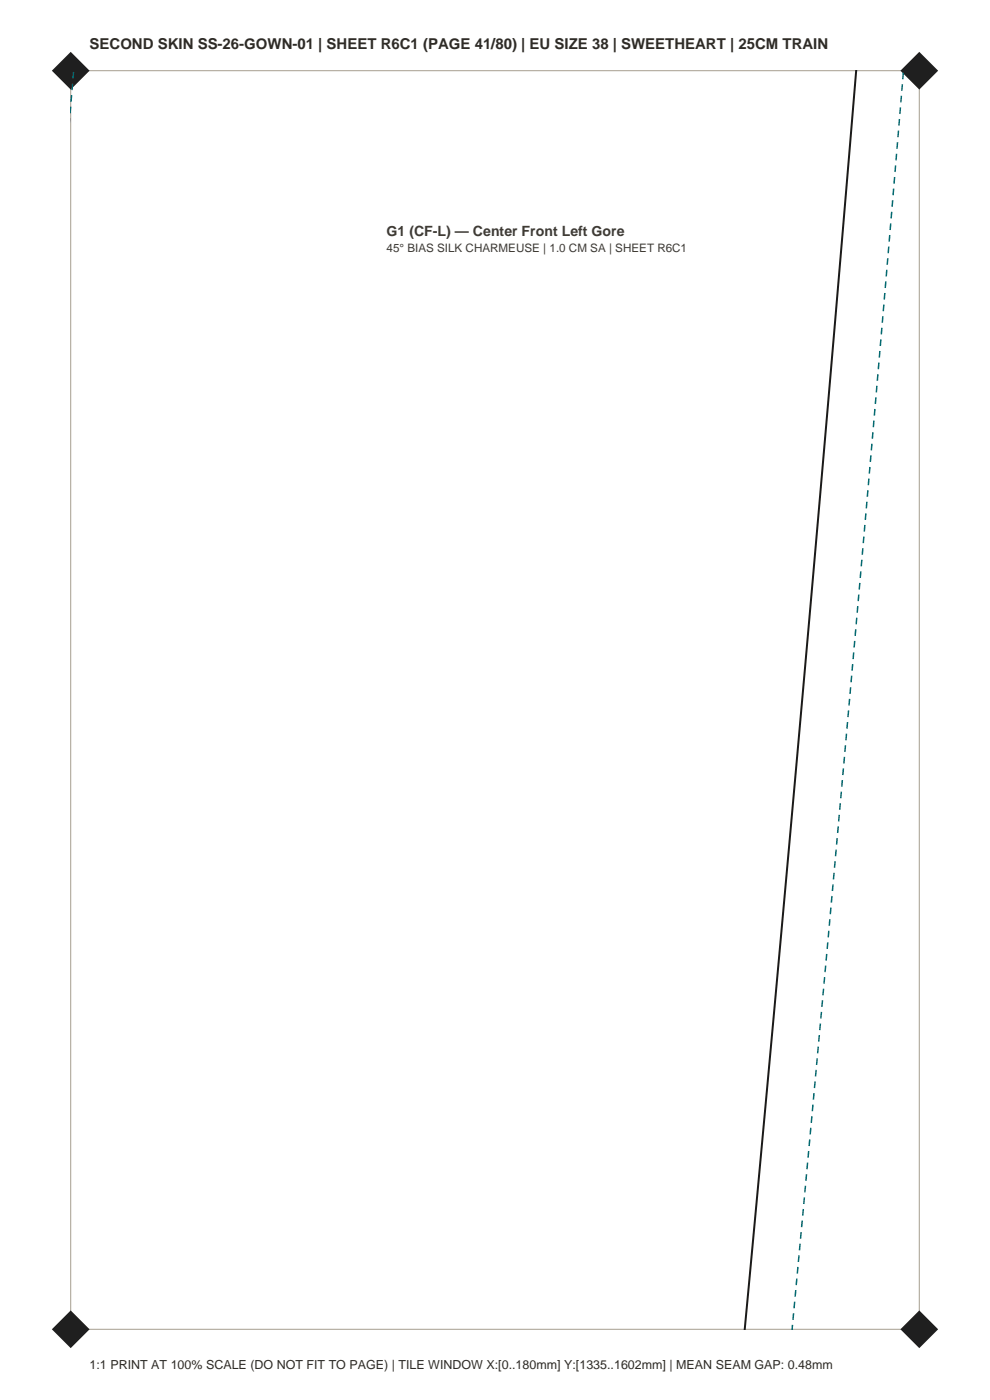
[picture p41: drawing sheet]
<svg xmlns="http://www.w3.org/2000/svg" width="210mm" height="297mm" viewBox="0 0 210 297" stroke-linecap="round" stroke-linejoin="round" font-family="sans-serif">
<defs><g id="words">
<text font-size="3.2" fill="#2e2b26" x="19" y="10.5">SECOND SKIN SS-26-GOWN-01 | SHEET R6C1 (PAGE 41/80) | EU SIZE 38 | SWEETHEART | 25CM TRAIN</text>
<text font-size="3" fill="#403b33" x="82" y="50">G1 (CF-L) — Center Front Left Gore</text>
<text font-size="2.6" fill="#2e2b26" x="19" y="290.5">1:1 PRINT AT 100% SCALE (DO NOT FIT TO PAGE) | TILE WINDOW X:[0..180mm] Y:[1335..1602mm] | MEAN SEAM GAP: 0.48mm</text>
<text font-size="2.5" fill="#403b33" x="82" y="53.5">45° BIAS SILK CHARMEUSE | 1.0 CM SA | SHEET R6C1</text>
</g></defs>
<path d="M15 15h180v267h-180z" fill="none" stroke="#a69e8f" stroke-width=".21"/>
<g fill="#1f1f1f">
<path d="M11 282l4-4 4 4-4 4z" fill-rule="evenodd"/>
<path d="M191 282l4-4 4 4-4 4z" fill-rule="evenodd"/>
<path d="M11 15l4-4 4 4-4 4z" fill-rule="evenodd"/>
<path d="M191 15l4-4 4 4-4 4z" fill-rule="evenodd"/>
</g>
<path d="M15 23l.6-8.1M168 282.1l12.7-139.3 11-127.9" fill="none" stroke="#036970" stroke-width=".32" stroke-dasharray="1.4 1.1" stroke-linecap="butt"/>
<path d="M181.6 14.9l-10.9 127-12.7 140.2" fill="none" stroke="#1a1a1a" stroke-width=".42"/>
<use href="#words"/>
</svg>
